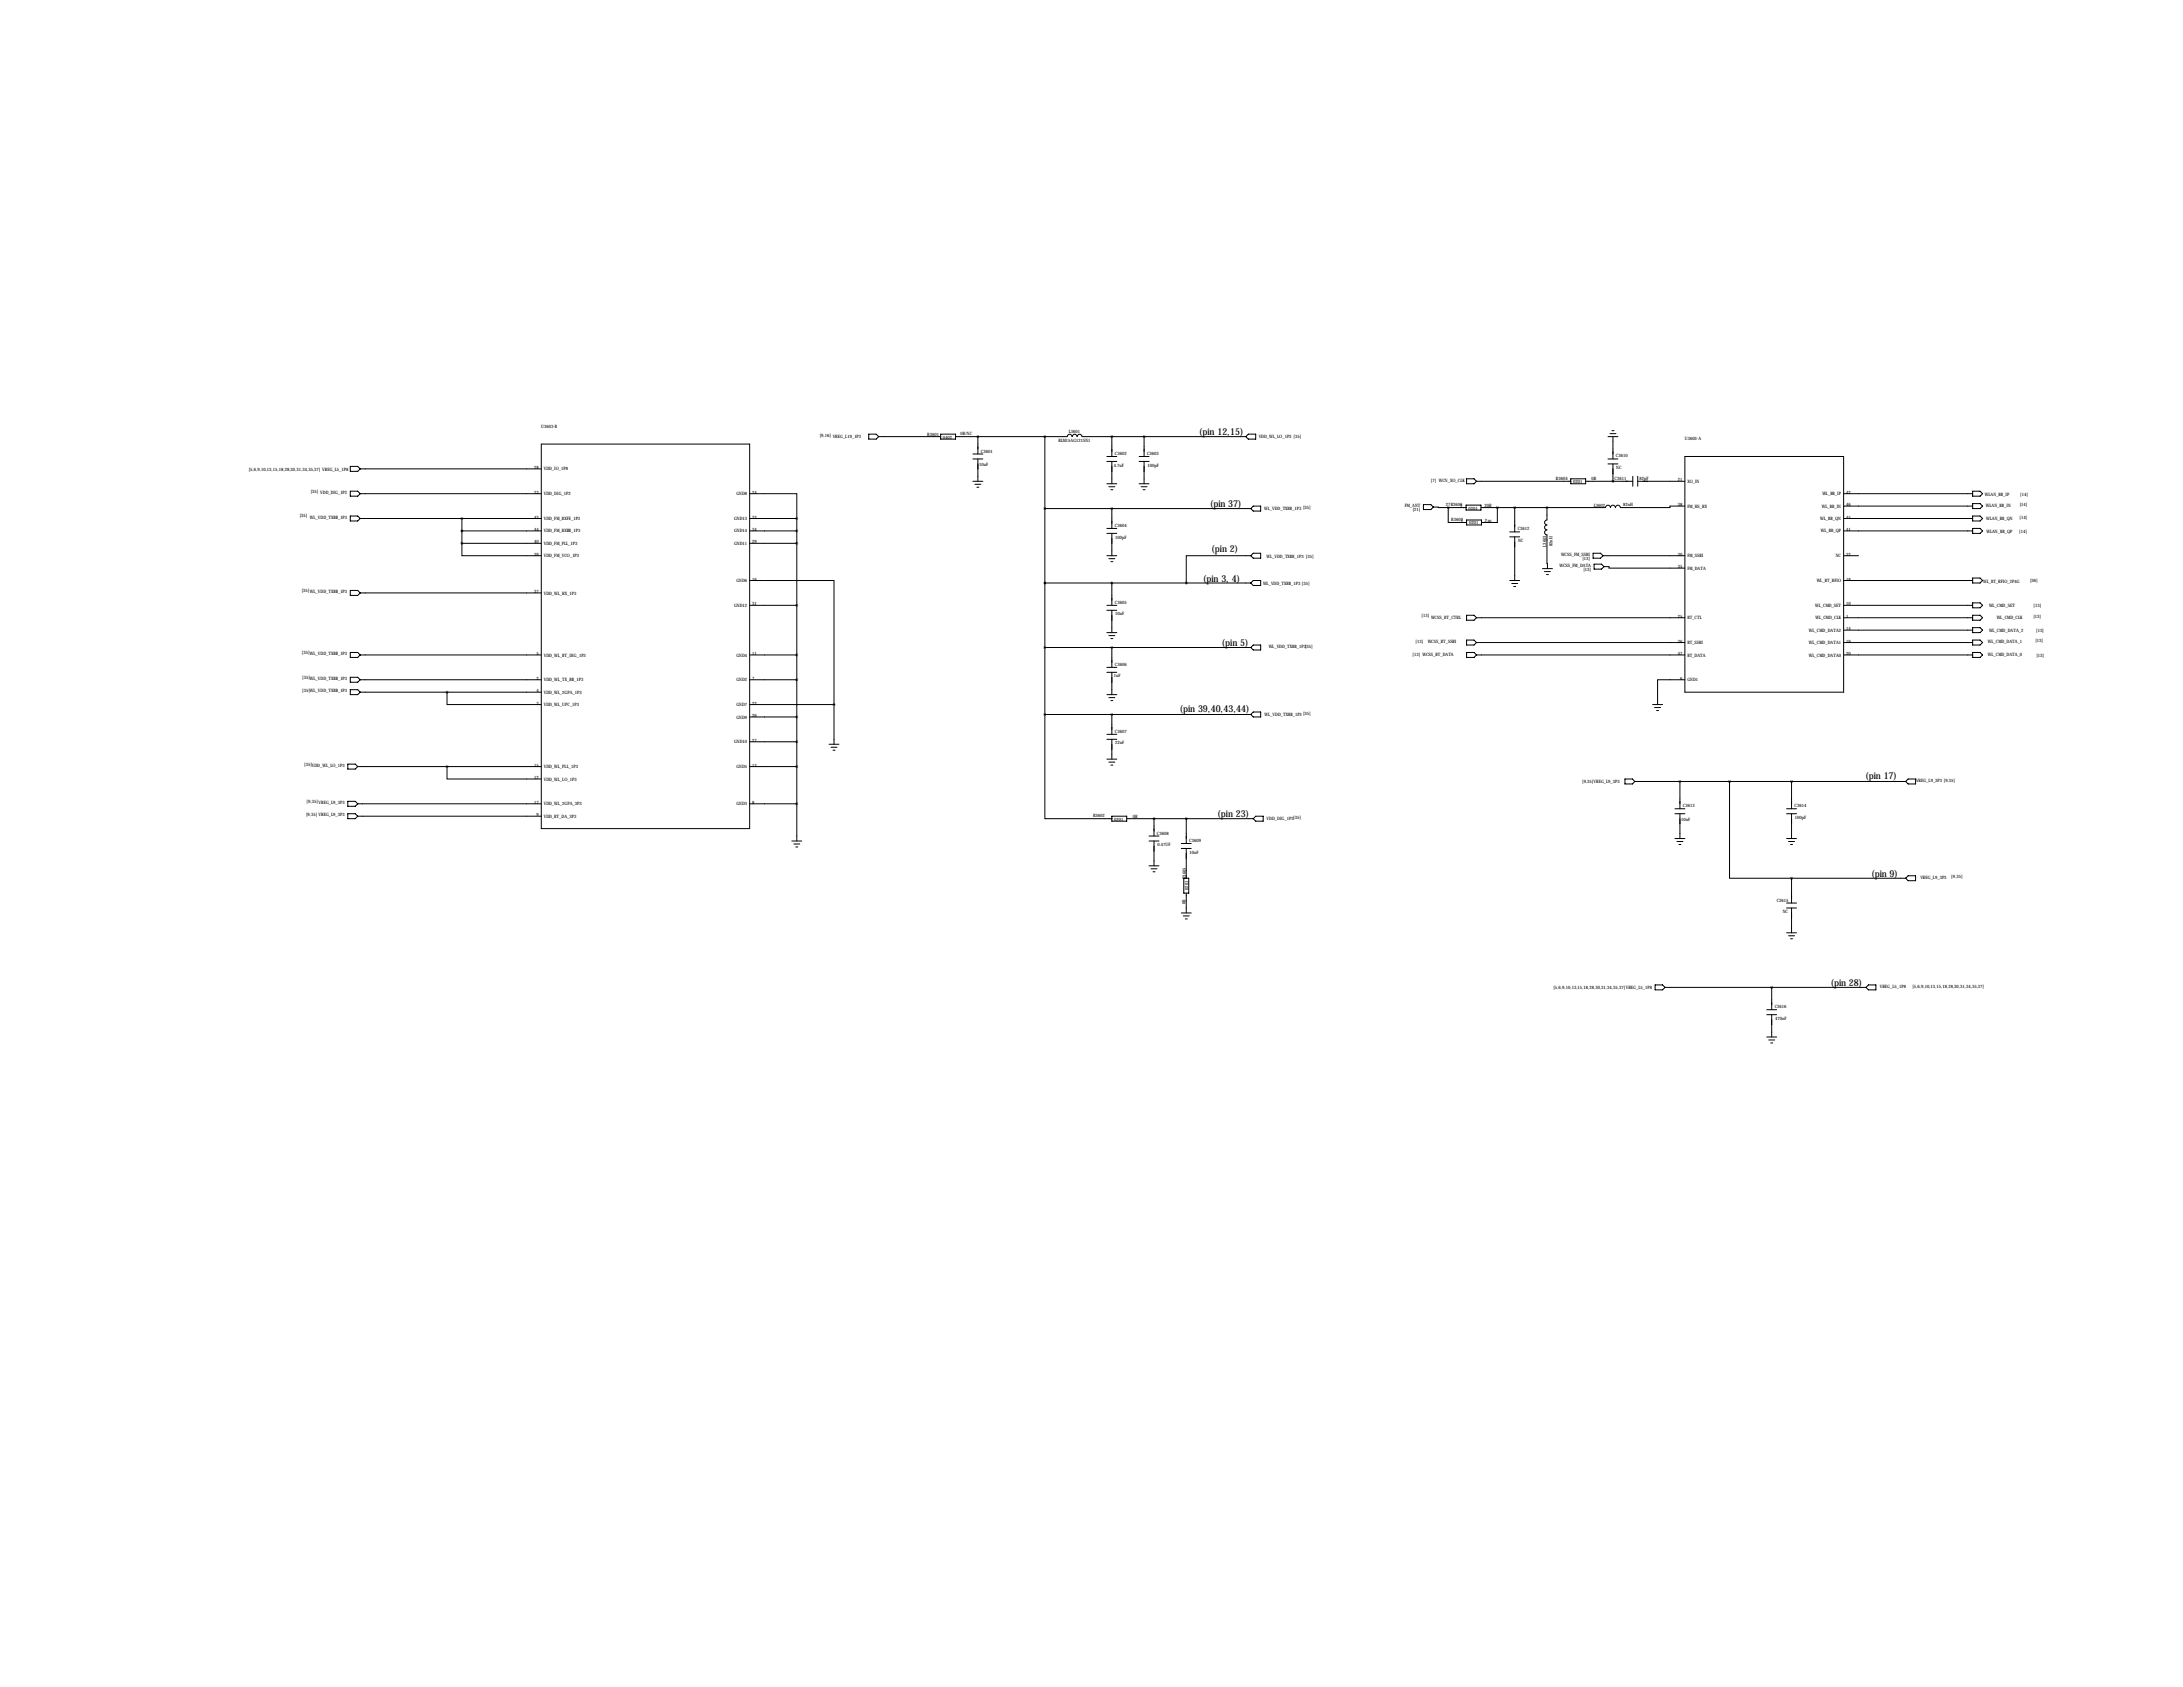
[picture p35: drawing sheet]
<svg xmlns="http://www.w3.org/2000/svg" width="1118mm" height="864mm" viewBox="0 0 1118 864" stroke-linecap="round" stroke-linejoin="round" font-family="sans-serif">
<defs><g id="words">
<g font-size="4.9">
<text x="614" y="223">(pin 12,15)</text>
<text x="620" y="259">(pin 37)</text>
<text x="620" y="283">(pin 2)</text>
<text x="616" y="298">(pin 3, 4)</text>
<text x="626" y="330">(pin 5)</text>
<text x="604" y="364">(pin 39,40,43,44)</text>
<text x="955" y="399">(pin 17)</text>
<text x="623" y="418">(pin 23)</text>
<text x="958" y="449">(pin 9)</text>
<text x="937" y="505">(pin 28)</text>
</g>
<g font-size="2.3">
<text x="277" y="219">U3603-B</text>
<text x="547" y="222">L3601</text>
<text x="420" y="224">[9,16] VREG_L19_1P3</text>
<text x="475" y="223">R3601</text>
<text x="483" y="224">0402</text>
<text x="492" y="223">0R/NC</text>
<text x="542" y="226">BLM15AG121SN1</text>
<text x="644" y="224">VDD_W</text>
<text x="652" y="224">L_LO_1P3 [35]</text>
<text x="863" y="225">U3603-A</text>
<text x="502" y="232">C3601</text>
<text x="571" y="233">C3602</text>
<text x="587" y="233">C3603</text>
<text x="501" y="239">10uF</text>
<text x="570" y="239">4.7uF</text>
<text x="587" y="239">100pF</text>
<text x="827" y="234">C3610</text>
<text x="127" y="241">[5,6,9,10,13,15,18,28,30,31,34,35,37] VREG_L5_1P8</text>
<text x="273" y="240">28</text>
<text x="278" y="241">VDD_IO_1P8</text>
<text x="797" y="246">R3604</text>
<text x="815" y="246">0R</text>
<text x="827" y="246">C3611</text>
<text x="827" y="240">NC</text>
<text x="839" y="246">82pF</text>
<text x="733" y="247">[7] W</text>
<text x="738" y="247">CN_XO_CLK</text>
<text x="805" y="247">0201</text>
<text x="859" y="246">21</text>
<text x="864" y="247">XO_IN</text>
<text x="159" y="253">[35] VDD_DIG_1P2</text>
<text x="273" y="253">23</text>
<text x="278" y="254">VDD_DIG_1P2</text>
<text x="377" y="254">GND8</text>
<text x="385" y="253">24</text>
<text x="933" y="254">W</text>
<text x="935" y="254">L_BB_IP</text>
<text x="945" y="253">42</text>
<text x="1016" y="254">W</text>
<text x="1018" y="254">LAN_BB_IP</text>
<text x="1034" y="254">[14]</text>
<text x="647" y="261">W</text>
<text x="649" y="261">L_VDD_TXBB_1P3[35]</text>
<text x="719" y="260">FM_ANT</text>
<text x="723" y="262">[21]</text>
<text x="740" y="259">27R3606</text>
<text x="748" y="259">1</text>
<text x="752" y="261">0201</text>
<text x="760" y="259">20R</text>
<text x="816" y="259">L3602</text>
<text x="831" y="259">82nH</text>
<text x="859" y="259">38</text>
<text x="864" y="260">FM_HS_RX</text>
<text x="933" y="260">W</text>
<text x="935" y="260">L_BB_IN</text>
<text x="945" y="259">46</text>
<text x="1017" y="259">W</text>
<text x="1019" y="259">LAN_BB_IN</text>
<text x="1034" y="259">[14]</text>
<text x="153" y="265">[35]</text>
<text x="159" y="265">W</text>
<text x="161" y="265">L_VDD_TXBB_1P3</text>
<text x="273" y="265">43</text>
<text x="278" y="266">VDD_FM_RXFE_1P3</text>
<text x="376" y="266">GND13</text>
<text x="385" y="265">33</text>
<text x="571" y="270">C3604</text>
<text x="743" y="267">R3603</text>
<text x="748" y="267">1</text>
<text x="752" y="268">0201</text>
<text x="760" y="267">2nc</text>
<text x="932" y="266">W</text>
<text x="934" y="266">L_BB_QN</text>
<text x="945" y="265">45</text>
<text x="1017" y="266">W</text>
<text x="1019" y="266">LAN_BB_QN</text>
<text x="1034" y="266">[14]</text>
<text x="273" y="272">44</text>
<text x="278" y="273">VDD_FM_RXBB_1P3</text>
<text x="376" y="273">GND14</text>
<text x="385" y="272">34</text>
<text x="571" y="276">100pF</text>
<text x="777" y="272">C3612</text>
<text x="932" y="273">W</text>
<text x="934" y="273">L_BB_QP</text>
<text x="945" y="272">41</text>
<text x="1017" y="273">W</text>
<text x="1019" y="273">LAN_BB_QP</text>
<text x="1034" y="273">[14]</text>
<text x="273" y="278">40</text>
<text x="278" y="279">VDD_FM_PLL_1P3</text>
<text x="376" y="279">GND11</text>
<text x="385" y="278">29</text>
<text x="777" y="277">NC</text>
<text x="792" y="280" transform="rotate(-90 792 280)">L3603</text>
<text x="795" y="280" transform="rotate(-90 795 280)">82nH</text>
<text x="273" y="284">39</text>
<text x="278" y="285">VDD_FM_VCO_1P3</text>
<text x="648" y="286">W</text>
<text x="650" y="286">L_VDD_TXBB_1P3 [35]</text>
<text x="799" y="284">W</text>
<text x="801" y="284">CSS_FM_SSBI</text>
<text x="810" y="287">[13]</text>
<text x="859" y="284">30</text>
<text x="864" y="285">FM_SSBI</text>
<text x="940" y="285">NC</text>
<text x="945" y="284">32</text>
<text x="798" y="290">W</text>
<text x="800" y="290">CSS_FM_DATA</text>
<text x="811" y="292">[13]</text>
<text x="859" y="291">35</text>
<text x="864" y="292">FM_DATA</text>
<text x="377" y="298">GND6</text>
<text x="385" y="297">16</text>
<text x="647" y="299">W</text>
<text x="648" y="299">L_VDD_TXBB_1P3[35]</text>
<text x="930" y="298">W</text>
<text x="932" y="298">L_BT_RFIO</text>
<text x="945" y="297">18</text>
<text x="1015" y="298">W</text>
<text x="1017" y="298">L_BT_RFIO_2P4G</text>
<text x="1039" y="298">[36]</text>
<text x="154" y="303">[35]W</text>
<text x="161" y="304">L_VDD_TXBB_1P3</text>
<text x="273" y="304">37</text>
<text x="278" y="304">VDD_W</text>
<text x="286" y="304">L_RX_1P3</text>
<text x="376" y="311">GND12</text>
<text x="385" y="310">31</text>
<text x="571" y="309">C3605</text>
<text x="929" y="311">W</text>
<text x="931" y="311">L_CMD_SET</text>
<text x="945" y="310">10</text>
<text x="1018" y="311">W</text>
<text x="1020" y="311">L_CMD_SET</text>
<text x="1041" y="311">[13]</text>
<text x="571" y="315">10nF</text>
<text x="728" y="316">[13]</text>
<text x="733" y="317">W</text>
<text x="734" y="317">CSS_BT_CTRL</text>
<text x="859" y="316">25</text>
<text x="864" y="317">BT_CTL</text>
<text x="929" y="317">W</text>
<text x="931" y="317">L_CMD_CLK</text>
<text x="945" y="316">1</text>
<text x="1022" y="317">W</text>
<text x="1024" y="317">L_CMD_CLK</text>
<text x="1041" y="317">[13]</text>
<text x="926" y="323">W</text>
<text x="928" y="323">L_CMD_DATA2</text>
<text x="945" y="323">14</text>
<text x="1018" y="324">W</text>
<text x="1020" y="324">L_CMD_DATA_2</text>
<text x="1042" y="324">[13]</text>
<text x="725" y="329">[13]</text>
<text x="731" y="329">W</text>
<text x="733" y="329">CSS_BT_SSBI</text>
<text x="859" y="329">36</text>
<text x="864" y="330">BT_SSBI</text>
<text x="926" y="330">W</text>
<text x="928" y="330">L_CMD_DATA1</text>
<text x="945" y="329">19</text>
<text x="1018" y="329">W</text>
<text x="1020" y="329">L_CMD_DATA_1</text>
<text x="1042" y="329">[13]</text>
<text x="155" y="335">[35]W</text>
<text x="161" y="335">L_VDD_TXBB_1P3</text>
<text x="275" y="335">5</text>
<text x="385" y="335">11</text>
<text x="650" y="332">W</text>
<text x="651" y="332">L_VDD_TXBB_1P3</text>
<text x="668" y="332">[35]</text>
<text x="723" y="336">[13] W</text>
<text x="730" y="336">CSS_BT_DATA</text>
<text x="859" y="335">47</text>
<text x="945" y="335">20</text>
<text x="1018" y="336">W</text>
<text x="1020" y="336">L_CMD_DATA_0</text>
<text x="278" y="336">VDD_W</text>
<text x="286" y="336">L_BT_DIG_1P3</text>
<text x="377" y="336">GND4</text>
<text x="571" y="341">C3606</text>
<text x="864" y="336">BT_DATA</text>
<text x="926" y="336">W</text>
<text x="928" y="336">L_CMD_DATA0</text>
<text x="1043" y="336">[13]</text>
<text x="155" y="348">[35]W</text>
<text x="161" y="348">L_VDD_TXBB_1P3</text>
<text x="275" y="348">2</text>
<text x="385" y="348">7</text>
<text x="570" y="347">1uF</text>
<text x="860" y="348">6</text>
<text x="278" y="349">VDD_W</text>
<text x="286" y="349">L_TX_BB_1P3</text>
<text x="377" y="349">GND2</text>
<text x="864" y="349">GND1</text>
<text x="155" y="354">[35]W</text>
<text x="161" y="354">L_VDD_TXBB_1P3</text>
<text x="275" y="354">4</text>
<text x="278" y="355">VDD_W</text>
<text x="286" y="355">L_2GPA_1P3</text>
<text x="275" y="361">3</text>
<text x="278" y="361">VDD_W</text>
<text x="286" y="361">L_UPC_1P3</text>
<text x="377" y="361">GND7</text>
<text x="385" y="361">22</text>
<text x="667" y="366">[35]</text>
<text x="377" y="368">GND9</text>
<text x="385" y="367">26</text>
<text x="647" y="367">W</text>
<text x="649" y="367">L_VDD_TXBB_1P3</text>
<text x="571" y="375">C3607</text>
<text x="376" y="381">GND10</text>
<text x="385" y="380">27</text>
<text x="571" y="381">22nF</text>
<text x="156" y="392">[35]VDD_W</text>
<text x="167" y="392">L_LO_1P3</text>
<text x="273" y="392">15</text>
<text x="278" y="393">VDD_W</text>
<text x="286" y="393">L_PLL_1P3</text>
<text x="377" y="393">GND5</text>
<text x="385" y="392">13</text>
<text x="273" y="399">12</text>
<text x="278" y="400">VDD_W</text>
<text x="286" y="400">L_LO_1P3</text>
<text x="810" y="401">[9,35]VREG_L9_3P3</text>
<text x="981" y="401">VREG_L9_3P3[9,35]</text>
<text x="157" y="411">[9,35]VREG_L9_3P3</text>
<text x="273" y="411">17</text>
<text x="278" y="412">VDD_W</text>
<text x="286" y="412">L_2GPA_3P3</text>
<text x="377" y="412">GND3</text>
<text x="385" y="411">8</text>
<text x="862" y="413">C3613</text>
<text x="919" y="413">C3614</text>
<text x="157" y="418">[9,35] VREG_L9_3P3</text>
<text x="275" y="418">9</text>
<text x="278" y="419">VDD_BT_DA_3P3</text>
<text x="560" y="418">R3602</text>
<text x="580" y="419">0R</text>
<text x="648" y="420">VDD_DIG_1P2[35]</text>
<text x="919" y="419">100pF</text>
<text x="570" y="420">0201</text>
<text x="861" y="420">10uF</text>
<text x="592" y="427">C3608</text>
<text x="609" y="431">C3609</text>
<text x="593" y="433">0.47UF</text>
<text x="609" y="437">10nF</text>
<text x="999" y="449">[9,35]</text>
<text x="607" y="450" transform="rotate(-90 607 450)">R3605</text>
<text x="608" y="456" transform="rotate(-90 608 456)">0201</text>
<text x="983" y="450">VREG_L9_3P3</text>
<text x="910" y="462">C3615</text>
<text x="607" y="463" transform="rotate(-90 607 463)">0R</text>
<text x="913" y="467">NC</text>
<text x="795" y="506">[5,6,9,10,13,15,18,28,30,31,34,35,37]VREG_L5_1P8</text>
<text x="962" y="506">VREG_L5_1P8</text>
<text x="979" y="506">[5,6,9,10,13,15,18,28,30,31,34,35,37]</text>
<text x="909" y="516">C3616</text>
<text x="909" y="522">470nF</text>
</g>
</g></defs>
<g fill="none" stroke="#000" stroke-width=".51">
<path d="M179 239h4l1 1-1 1h-4zM277 227h107v197h-107zM445 222h4l1 2-1 1h-4zM450 224h32M482 222h7v3h-7zM489 224h57a1.4 1.4 0 0 1 2-2 1.3 1.3 0 0 1 1 2 1.3 1.3 0 0 1 1-2 1.3 1.3 0 0 1 1 2 1.4 1.4 0 0 1 2-2 1.3 1.3 0 0 1 1 2h84M498 235h5M498 232h5M501 224v8M501 235v11M535 224v142M567 234h5"/>
<path d="M567 236h5M569 224v10M569 236v12M583 234h5M583 236h5M586 224v10M586 236v12M638 224l1-2h4v3h-4zM823 235h5M823 237h5M823 224h5M824 222h3"/>
<path d="M825 220h1M826 224v11M826 237v9M863 234h81v120h-81zM179 251h4l1 2-1 1h-4zM184 253h93M184 240h93M384 253h24v12M498 246h5M499 248h3M500 249h1M567 248h5"/>
<path d="M568 249h3M569 251h1M583 248h5M584 249h3M585 251h1M729 258h4l1 2-1 1h-4zM734 260h7M741 260v7h10M741 260h10M751 259h7v2h-7zM751 245h4l1 1-1 2h-4zM756 246h48"/>
<path d="M767 260v7h-9M775 260v12M792 260v6a1.3 1.3 0 0 0-1 1 1.3 1.3 0 0 0 1 2 1.3 1.3 0 0 0-1 1 1.3 1.3 0 0 0 1 1 1.3 1.3 0 0 0-1 2 1.3 1.3 0 0 0 1 1v17M804 245h8v3h-8zM812 246h24M836 244v5M838 246h25M838 244v5M863 259h-8v1h-25a1.3 1.3 0 0 0-2-1 1.3 1.3 0 0 0-1 1 1.3 1.3 0 0 0-1-1 1.3 1.3 0 0 0-2 1 1.3 1.3 0 0 0-1-1 1.3 1.3 0 0 0-1 1h-64M944 253h66M944 259h66M1010 251h4l1 2-1 1h-4z"/>
<path d="M1010 258h4l1 1-1 1h-4zM179 264h4l1 1-1 2h-4zM184 265h93M236 278v6h41M236 272h41M236 278h41M236 265v13M384 272h24M384 265h24M384 278h24M408 265v166M535 260h105"/>
<path d="M567 271h5M567 273h5M569 260v11M569 273v11M640 260l2-1h3v3h-3zM751 266h7v3h-7zM773 272h5M773 275h5M775 275v22M944 272h66M944 265h66M1010 271h4l1 1-1 1h-4z"/>
<path d="M1010 264h4l1 1-1 2h-4zM384 297h43v64M535 298h105M567 284h5M568 286h3M569 288h1M569 298v12M640 284h-33v14M640 298l2-1h3v3h-3zM642 283h3v3h-3l-2-2zM773 297h5M774 299h3"/>
<path d="M790 291h5M791 293h3M792 294h1M816 283h3l2 1-2 2h-3zM816 289h4l1 1-1 1h-4zM821 284h42M821 290h3v1h39M944 284h7M944 297h66M1010 296h4l1 1-1 1h-4zM179 302h4l1 2-1 1h-4zM184 304h93"/>
<path d="M384 310h24M567 310h5M567 312h5M569 312v12M751 315h4l1 1-1 2h-4zM756 316h107M775 300h1M944 310h66M944 316h66M1010 309h4l1 1-1 1h-4zM1010 315h4l1 1-1 2h-4zM179 334h4l1 1-1 2h-4z"/>
<path d="M184 335h93M384 335h24M535 331h105M567 324h5M568 325h3M569 327h1M569 331v11M640 331l2-1h3v3h-3zM751 328h4l1 1-1 1h-4zM751 334h4l1 1-1 2h-4zM756 335h107M756 329h107"/>
<path d="M944 335h66M944 329h66M944 323h66M1010 321h4l1 2-1 1h-4zM1010 328h4l1 1-1 1h-4zM1010 334h4l1 1-1 2h-4zM179 347h4l1 1-1 1h-4zM179 353h4l1 1-1 2h-4zM184 354h93M184 348h93M229 354v7h48M384 348h24"/>
<path d="M567 342h5M567 344h5M567 356h5M568 357h3M569 359h1M569 344v12M863 348h-14v13M384 380h24M384 367h24M384 361h43M427 361v20M535 366v53h34"/>
<path d="M535 366h105M567 376h5M567 378h5M569 366v10M569 378v11M642 364h3v3h-3l-2-1zM846 361h5M847 362h3M848 364h1M178 391h4l1 1-1 2h-4zM183 392h94M229 392v7h48"/>
<path d="M384 392h24M424 381h6M425 383h3M426 384h1M567 389h5M568 390h3M569 392h1M832 399h4l1 1-1 1h-4zM178 417h4l1 1-1 1h-4zM178 410h4l1 1-1 2h-4zM183 411h94M183 418h94"/>
<path d="M384 411h24M569 418h8v2h-8zM577 419h65M591 419v9M607 419v13M642 419l1-1h4v2h-4zM837 400h139M858 414h5M858 417h5M860 400v14M860 417v12M885 400v50h32"/>
<path d="M915 414h5M915 417h5M917 400v14M917 417v12M976 400l1-1h4v2h-4zM405 431h5M406 432h3M407 434h1M588 428h5M588 431h5M591 431v12M605 432h5"/>
<path d="M605 434h5M607 434v16M858 429h5M859 431h3M860 432h1M915 429h5M916 431h3M917 432h1M588 443h5M589 445h3M590 446h1M606 450h3v7h-3z"/>
<path d="M607 457v10M917 450h59M917 450v12M976 450l1-2h4v3h-4zM605 467h5M606 469h3M607 470h1M915 462h5M915 465h5M915 478h5M916 479h3M917 465v13"/>
<path d="M917 481h1M847 504h4l1 1-1 2h-4zM852 505h103M904 517h6M904 519h6M907 505v12M907 519v12M955 505l2-1h3v3h-3zM904 531h6M906 532h3M907 534h1"/>
</g>
<path d="M236 265a.5 .5 0 0 0 1 0 .5 .5 0 0 0-1 0zM236 272a.5 .5 0 0 0 1 0 .5 .5 0 0 0-1 0zM236 278a.5 .5 0 0 0 1 0 .5 .5 0 0 0-1 0zM775 260a.5 .5 0 0 0 1 0 .5 .5 0 0 0-1 0z" fill="#000" stroke="#000" stroke-width="1.3"/>
<use href="#words"/>
</svg>
